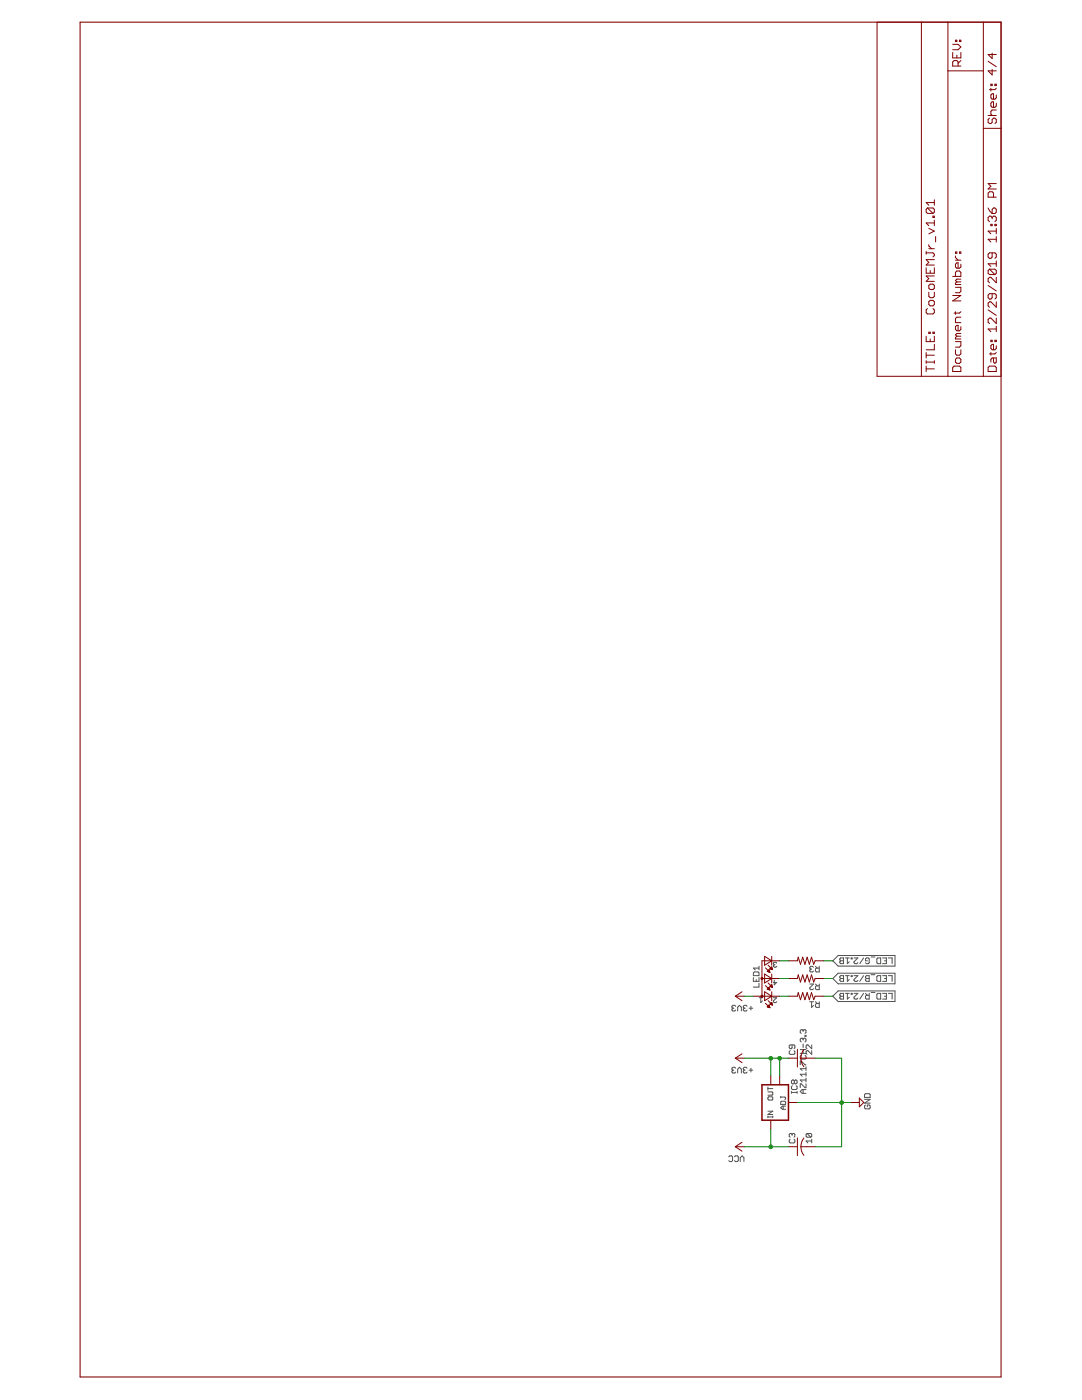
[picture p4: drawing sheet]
<svg xmlns="http://www.w3.org/2000/svg" width="216mm" height="279mm" viewBox="0 0 216 279" stroke-linecap="round" stroke-linejoin="round" font-family="sans-serif">
<g fill="none" stroke="#505050" stroke-width=".2">
<path d="M150.3 194.1l.2-.1h.8l.1 .1v.6h-1.1zM150.3 195.1v.8h1.1v-.8M150.9 195.5v.4M151.4 196.2v.8h-1.1M151.4 192.8v.8M151.4 193.2h-1.1l.4 .4M151.5 199.1h.6M151.8 199.1v1l.3-.4M154.3 199.1h.7l-.7 .6 .2 .4h.3l.2-.2M154.5 192.5l-.2 .2 .2 .3h.3l.2-.2M154.5 192.5h.2M154.5 195.6v1l.5-.5h-.7"/>
<path d="M155 192.2l-.5-.2-.2 .2 .2 .3M161.6 199.9h.7M161.6 196.4h.7l-.7 .7 .2 .4h.3l.2-.2M161.8 193.4l-.2 .2 .2 .4h.3l.2-.2M161.8 193.4h.1M161.9 199.9v1.1l.4-.3M162.3 193l-.2-.2h-.3l-.2 .2 .2 .4M162.7 199.9l.4 .4M162.7 196.4l.4 .3M162.7 192.8l.4 .4M163.5 192.8v1.2h-.6l-.2-.2v-.4l.2-.2h.6M163.5 196.4v1.1h-.6l-.2-.2v-.4l.2-.2h.6"/>
<path d="M163.5 199.9v1.1h-.6l-.2-.1v-.4l.2-.2h.6M167.2 194.2h11.4v2.1h-11.4l-1-1zM167.2 197.8h11.4v2.1h-11.4l-1-1.1zM167.2 190.7h11.4v2.1h-11.4l-1-1.1zM167.7 198.2h.6v1.2h-.6l-.1-.2 .1-.4-.1-.4zM167.7 194.7h.6v1.2h-.6l-.1-.2 .1-.4-.1-.4zM167.7 198.8h.6M167.7 191.2h.6v1.1h-.6l-.1-.2 .1-.4-.1-.3zM167.7 195.3h.6M167.7 191.7h.6M168.7 194.7h.8M168.7 198.2h.8"/>
<path d="M168.7 191.2h.8M169.1 198.2v1.2l.4-.4M169.1 191.2v1.1l.4-.4M169.1 194.7v1.2l.4-.4M169.8 194.7h.2v.2h-.2zM169.8 198.2h.2v.2h-.2zM169.8 191.2h.2v.2h-.2zM170.4 194.7h.8l-.8 .8 .2 .4h.4l.2-.2M170.4 198.2h.8l-.8 .8 .2 .4h.4l.2-.2M170.4 191.2h.8l-.8 .7 .2 .4h.4l.2-.2M172.3 198.2l-.7 1.2M172.3 194.7l-.7 1.2"/>
<path d="M172.3 191.2l-.7 1.1M172.7 194.9l.2-.2h.5v1.2h-.5l-.2-.2 .2-.4zM172.7 198.2l.4 .4M172.9 195.3h.5M173.1 191.7h-.4v-.3l.2-.2h.3l.2 .2v.7l-.2 .2h-.3l-.2-.2M173.4 198.2v1.2h-.5l-.2-.2v-.4l.2-.2h.5M173.8 198.1h.8M173.8 194.5h.8M173.8 191h.8M175 194.9l.2-.2h.5v1.2h-.5l-.2-.2zM175 191.4l.2-.2h.5v1.1h-.5l-.2-.2zM175.2 198.2h.5v1.2h-.5l-.2-.2v-.8z"/>
<path d="M176.1 194.7h.8v1.2h-.8M176.1 198.2h.8v1.2h-.8M176.1 191.2h.8v1.1h-.8M176.5 198.8h.4M176.5 195.3h.4M176.5 191.7h.4M177.2 194.7h.8v1.2M177.2 191.2h.8v1.1M177.2 198.2h.8v1.2M146.2 213.6h.2M146.2 213.6l-.2 .2 .2 .3h.4l.2-.1M146.2 201.2l-.2 .2 .2 .4h.4l.2-.2"/>
<path d="M146.2 201.2h.2M146.8 213.2l-.2-.2h-.4l-.2 .2 .2 .4M146.8 200.8l-.2-.2h-.4l-.2 .2 .2 .4M147.2 201.8v-.8l.4-.4 .3 .4v.8M147.2 214.1v-.7l.4-.4 .3 .4v.7M148.5 213.6h.2M148.5 213.6l-.2 .2 .2 .3h.4l.2-.1M148.5 201.2l-.2 .2 .2 .4h.4l.2-.2M148.5 201.2h.2M149.1 200.8l-.2-.2h-.4l-.2 .2 .2 .4M149.1 213.2l-.2-.2h-.4l-.2 .2 .2 .4M149.5 213.6h.7"/>
<path d="M149.5 201.2h.7M149.8 200.8v.8M149.8 213.2v.8M153.2 217.9h.9l.1 .2-.1 .5h-.9M153.2 219.1l.2-.2h.7l.1 .5-.1 .1h-.7l-.2-.1zM153.2 216.9v.7M153.2 217.3h1M155.8 219.9l.2-.1h.6l.2 .1v.5h-1zM155.8 218.9h.8l.2 .2-.2 .3M155.8 218.8v.3M157.7 209.7l-.2 .2v.3l.2 .2h.7l.2-.2v-.3l-.2-.2M157.9 218h1.1"/>
<path d="M157.9 217.8v.4M158.1 208.5v.6l-.2 .2-.4-.2v-.4l.2-.2h.7l.2 .2v.4l-.2 .2M158.1 216.7l-.2 .2v.4l.2 .1h.8l.1-.1v-.4l-.1-.2M158.5 215.7l-.2-.2-.4 .2v.4l.2 .2 .4-.2M158.5 215.7l.2-.2 .3 .2v.4l-.1 .2-.4-.2M158.5 215.7v.4M159 217.8v.4M159.7 212.5v-.7h.2l.7 .7h.2M159.7 210.2h1.1M159.7 209.5h1.1M159.9 210.6l-.2 .2v.4l.2 .2h.7l.2-.2v-.4l-.2-.2M160.3 207.4l-.2-.2-.4 .2v.4l.2 .1"/>
<path d="M160.3 205.7l.1-.2 .4 .2v.4l-.2 .1M160.3 207.4l.1-.2 .4 .2v.4l-.2 .1M160.3 205.7v.2M160.3 207.4v.2M160.3 208.3v.8M160.3 209.5v.7M160.3 217.4v.8M160.3 205.7l-.2-.2-.4 .2v.4l.2 .1M160.6 206.6h.2v.2h-.2zM160.8 212.9v.7M160.8 214v.8M160.8 215.2v.7"/>
<path d="M160.8 216.3v.8h-.2l-.7-.8h-.2v.8M160.8 217.4h-.7l-.4 .4 .4 .4h.7M160.8 215.5h-1.1l.4 .4M160.8 214.4h-1.1l.4 .4M160.8 213.3h-1.1l.4 .3M160.8 210.2l.2 .2M162 208.5v.8l-.8-.8-.4 .2v.4l.2 .2M162 209.7v.7l-.8-.7-.4 .2v.3M172.5 218.4l.2-.1h.7l.2 .1v.6h-1.1zM172.5 219.4h1.1l-1.1 .8h1.1M145.4 230.9l.2-.2h.4l.2 .2v.7l-.2 .2h-.4l-.2-.2M146.6 230.9l.1-.2h.4l.2 .2v.7l-.2 .2h-.4l-.1-.2"/>
<path d="M147.7 231.8v-.7l.4-.4 .3 .4v.7M153.2 222.9h1M153.2 222.7v.4M153.2 221.8h1l-1 .6h1M154.2 222.7v.4M156.3 220.7v.7M156.8 220.7h-.7l-.3 .4 .3 .3h.7M157.7 227.4l-.2 .1v.4l.2 .2h.7l.2-.2v-.4l-.2-.1M158.1 226.4l-.2-.2-.4 .2v.4l.2 .1M158.1 226.4l.1-.2 .4 .2v.4l-.2 .1M158.1 226.4v.2M161 226.2h.8l.2 .2v.4l-.2 .1"/>
<path d="M161 226.2l-.2 .2v.4l.2 .1h.8M161 226.2l.8 .7M162 227.4v.7M162 227.7h-1.2l.4 .4M172.7 220.5l-.2 .2v.4l.2 .2h.7l.2-.2v-.4l-.2-.2h-.3v.4"/>
</g>
<g fill="none" stroke="#800000" stroke-width=".2">
<path d="M175 4.4h24.7v70.7h-24.7zM183.9 4.4v70.7M189.1 4.4v70.7M189.1 14.1h7.1M190.1 10.5v1.1h1.6v-1.1M190.1 8.8h1.1l.5 .6-.5 .5h-1.1M190.6 8h.3v.3h-.3zM190.9 11v.6M191.2 13.2v-.8l-.3-.3h-.5l-.3 .3v.8h1.6M191.5 8h.2v.3h-.2zM191.7 12.1l-.5 .5M196.2 4.4v70.7"/>
<path d="M197.2 12.2l1.6 1.1M197.7 16.8h.3v.3h-.3zM197.7 17.6v.6M198 13.9v1l-.8-.8h1.6M198 10.6v1.1l-.8-.8h1.6M198.5 16.8h.3v.3h-.3zM198.8 19v.5l-.3 .3h-.5l-.3-.3v-.5l.3-.3h.2v1.1M198.8 17.6l-.3 .3h-1.1M186.4 39.9v1.1M196.2 25.6h3.5M197.2 23.1h1.6M197.4 23.6l-.2 .3v.5l.2 .3h.3l.3-.3v-.5l.2-.3h.3l.3 .3v.5l-.3 .3"/>
<path d="M198.2 39.3v-.8l-.2-.2h-.6l-.2 .2v.8h1.6M198.8 20.6v.5l-.3 .3h-.5l-.3-.3v-.5l.3-.3h.2v1.1M198.8 21.9h-.8l-.3 .3v.6l.3 .3M198.8 36.6h-1.6l.5 .6-.5 .5h1.6M184.8 50.5h1.4l.2 .2v.3l-.2 .3M184.8 50.2v.5M184.8 53.4v1.1h1.6v-1.1M185.1 41.5l-.3 .3v.5l.3 .3h1.1M185.1 41.5h1.1l.2 .3v.5l-.2 .3M185.1 41.5l1.1 1.1M185.3 57l.3-.3h.6l.2 .3v.5l-.2 .3h-.6l-.3-.3zM185.3 58.3v.8l.3 .3h.6l.2-.3v-.8"/>
<path d="M185.3 48.8v.3l.6 .5M185.3 49.6h1.1M185.3 45.6l1.1 .5-1.1 .6M185.6 54v.5M186.2 43.1h.2v.3h-.2zM186.4 43.9v1.1M186.4 55.1h-1.6l.5 .5-.5 .6h1.6M186.4 51.8h-1.6l.5 .6-.5 .5h1.6M186.4 44.5h-1.6l.5 .5M186.4 40.4h-1.6l.5 .6M186.7 47.2v1.1M190.1 55.2h1.6v-.8l-.2-.3h-.6l-.3 .3v.8"/>
<path d="M190.1 59h1.6l-1.6 1h1.6M190.6 57.3h1.1v.8l-.2 .3h-.9M190.6 50.3h.3v.2h-.3zM190.6 51.1v.3l.6 .5M190.6 51.9h1.1M190.9 56.3l-.3 .2v.3h1.1M190.9 56.3h.8M191.5 50.3h.2v.2h-.2zM191.7 52.7v.6l-.2 .2h-.6l-.3-.2v-.6l.3-.2h.3v1M191.7 55.7h-.8l-.3 .3 .3 .3M197.2 57l1.6 1.1M197.2 41.5l.2 .6 .6 .5"/>
<path d="M197.4 53.7h1.1l.3 .3v.5l-.3 .3M197.4 53.7l-.2 .3v.5l.2 .3h1.1M197.4 53.7l1.1 1.1M197.7 44.8h.3v.2h-.3zM198 41.8l.2-.3h.3l.3 .3v.5l-.3 .3h-.5zM198 43.4l.2-.3h.3l.3 .3v.6l-.3 .2M198 50.5v.8l-.3 .3h-.3l-.2-.3v-.6l.2-.2h1.1l.3 .2v.6l-.3 .3M198 58.6v.8l-.3 .3h-.3l-.2-.3v-.5l.2-.3h1.1l.3 .3v.5l-.3 .3M198 43.4l-.3-.3h-.3l-.2 .3v.6l.2 .2M198 43.4v.3M198.5 44.8h.3v.2h-.3zM198.8 45.6v1.1"/>
<path d="M198.8 47.2v1.1M198.8 52.1v1.1M198.8 55.4v1l-1.1-1h-.3l-.2 .2v.6l.2 .2M198.8 52.6h-1.6l.5 .6M198.8 47.8h-1.6l.5 .5M198.8 46.1h-1.6l.5 .6M184.8 67.1v1.1h1.6v-1.1M184.8 73.6h1.6M184.8 70.4v1M184.8 72v.5M184.8 73.1v1M184.8 72.3h1.6"/>
<path d="M184.8 70.9h1.6M185.1 61.6l-.3 .2v.6l.3 .3h1.1l.2-.3v-.6l-.2-.2M185.3 60.2l.3-.3h.6l.2 .3v.6l-.2 .2h-.6l-.3-.2zM185.3 66.3h.3v.2h-.3zM185.6 67.6v.6M186.2 66.3h.2v.2h-.2zM186.4 68.7v1.1h-1.6M186.4 72v.5M190.1 73.3l.3-.2h1.1l.2 .2v.8h-1.6zM190.6 68.2h1.1v.8l-.2 .3h-.9M190.6 69.8v.8l.3 .3h.6l.2-.3v-.8M190.6 62.2v.6"/>
<path d="M190.9 71.4h.6l.2 .3v.6l-.2 .2h-.6l-.3-.2v-.6zM190.9 67.1l-.3 .3v.2h1.1M190.9 67.1h.8M191.7 65.2v.5l-.2 .3h-.6l-.3-.3v-.5l.3-.3h.3v1.1M191.7 63.3h-.8l-.3 .3v.8h1.1M191.7 66.5h-.8l-.3 .3 .3 .3M191.7 62.2l-.2 .3h-1.1M197.2 73.3l.2-.2h1.1l.3 .2v.8h-1.6zM197.2 61.8l1.6 1.1M197.7 67.9h.3v.3h-.3zM197.7 70.4v.5M198.2 71.4v.9l.3 .2 .3-.2v-.9h-.8l-.3 .3v.6"/>
<path d="M198.5 67.9h.3v.3h-.3zM198.8 60.2v1.1l-1.1-1.1h-.3l-.2 .3v.5l.2 .3M198.8 63.5v1.1l-1.1-1.1h-.3l-.2 .3v.5l.2 .3M198.8 65.1v1.1M198.8 69v.5l-.3 .3h-.5l-.3-.3v-.5l.3-.3h.2v1.1M198.8 70.4l-.3 .2h-1.1M198.8 65.7h-1.6l.5 .5M146.7 198.8h1.8M146.7 198.8l1.4 .9M148.1 197.9l-1.4 .9M150.3 198.8h5.3M152 195.3h3.6"/>
<path d="M152.6 190.9l1.4 .8-1.4 .9zM152.6 194.4l1.4 .9-1.4 .9zM152.6 197.9l1.4 .9-1.4 .9zM152.7 193.2l.7 .6M152.7 196.7l.7 .6M153.1 193.9l.5 .1M153.1 193.9l.4-.4 .1 .5M153.1 193.9h.1M153.1 197.4l.5 .2M153.1 197.4l.4-.4 .1 .6M153.1 197.4h.1M153.2 193.8v.1"/>
<path d="M153.2 197.3v.1M153.2 193.7v.2M153.3 192.6l.6 .7M153.3 196.2l.6 .6M153.3 199.7l.6 .6M153.3 193.6v.4M153.3 197.2v.3M153.4 193.6v.4M153.4 197.1v.4M153.5 193.6v.4M153.5 197.1v.4M153.5 193.8v.2"/>
<path d="M153.5 197.3v.2M153.6 193.3l.4-.3 .2 .5zM153.6 194h.1M153.6 196.9l.4-.4 .2 .5zM153.6 197.6h.1M153.7 193.3v.1M153.7 196.8v.1M153.8 193.2v.2M153.8 196.7v.2M153.8 193.1v.3M153.9 193v.4M153.9 196.6v.4"/>
<path d="M154 190.9v1.7M154 193v.5M154 194.4v1.8M154 196.6v.4M154 197.9v1.8M154.1 193.3v.2M154.1 196.8v.2M154.1 193.5h.1M154.1 197h.1M155.6 191.7h-3.6v7.1M157.3 195.3h1.8l.2-.7 .4 1.4 .5-1.4 .4 1.4 .5-1.4 .4 1.4 .4-1.4 .5 1.4 .2-.7h1.8M157.3 191.7h1.8l.2-.7 .4 1.4 .5-1.4 .4 1.4 .5-1.4 .4 1.4 .4-1.4 .5 1.4 .2-.7h1.8"/>
<path d="M157.3 198.8h1.8l.2-.7 .4 1.4 .5-1.4 .4 1.4 .5-1.4 .4 1.4 .4-1.4 .5 1.4 .2-.7h1.8M146.7 211.2l1.4 .9M146.7 211.2h1.8M148.1 210.3l-1.4 .9M152.7 200.2l.7 .7M153.1 200.9l.5 .2M153.1 200.9l.4-.3 .1 .5M153.1 200.9h.1M153.2 200.9v.1M153.2 200.8v.2M153.3 200.7v.3M153.4 200.6v.4"/>
<path d="M153.5 200.7v.4M153.5 200.9v.2M153.6 200.4l.4-.4 .2 .6zM153.6 201.1h.1M153.7 200.3v.1M153.8 200.3v.1M153.8 214.7v1.8M153.8 200.2v.3M153.9 200.1v.4M154 200.1v.4M154.1 200.3v.3M154.1 200.5v.1"/>
<path d="M155.6 214.7v1.8M157.3 211.2h1.8M159.1 209.4v3.6M159.8 211.2a2.69 2.69 0 0 0 .6 1.7M159.8 211.2h2.8M160.4 209.4a2.81 2.81 0 0 0-.6 1.8M171.5 219.1l.9 .9-.9 .9zM146.7 228.9h1.8M146.7 228.9l1.4 .8M148.1 228l-1.4 .9M153.8 223.6v1.7M157.3 220h1.8"/>
<path d="M157.3 228.9h1.8M159.1 227.1v3.5M159.8 228.9a2.69 2.69 0 0 0 .6 1.7M159.8 228.9h2.8M160.4 227.1a2.81 2.81 0 0 0-.6 1.8M169.7 220h1.8"/>
</g>
<path d="M152 216.5h5.3v7.1h-5.3z" fill="none" stroke="#800000" stroke-width=".3"/>
<path d="M16 4.4h183.7v270.4h-183.7z" fill="none" stroke="#800000" stroke-width=".21"/>
<g fill="#800000" stroke="#800000" stroke-width=".2">
<path d="M151.9 198.7h.3v.3h-.2v-.2v.2h-.1z" fill-rule="evenodd"/>
<path d="M151.9 195.1h.3v.3l-.2 .1v-.3v.3l-.1-.1z" fill-rule="evenodd"/>
</g>
<g fill="none" stroke="#008000" stroke-width=".2">
<path d="M148.5 198.8h1.8M155.6 198.8h1.7M155.6 195.3h1.7M155.6 191.7h1.7M164.4 198.8h1.8M164.4 195.3h1.8M164.4 191.7h1.8M148.5 211.2h8.8M153.8 211.2v3.5M155.6 211.2v3.5M162.6 211.2h5.3v17.7h-5.3M148.5 228.9h8.8"/>
<path d="M153.8 225.3v3.6M159.1 220h10.6"/>
</g>
<g fill="#008000" stroke="#008000" stroke-width=".2">
<circle cx="167.9" cy="220" r=".36"/>
<circle cx="153.8" cy="211.2" r=".36"/>
<circle cx="155.6" cy="211.2" r=".36"/>
<circle cx="153.8" cy="228.9" r=".36"/>
</g>
</svg>
